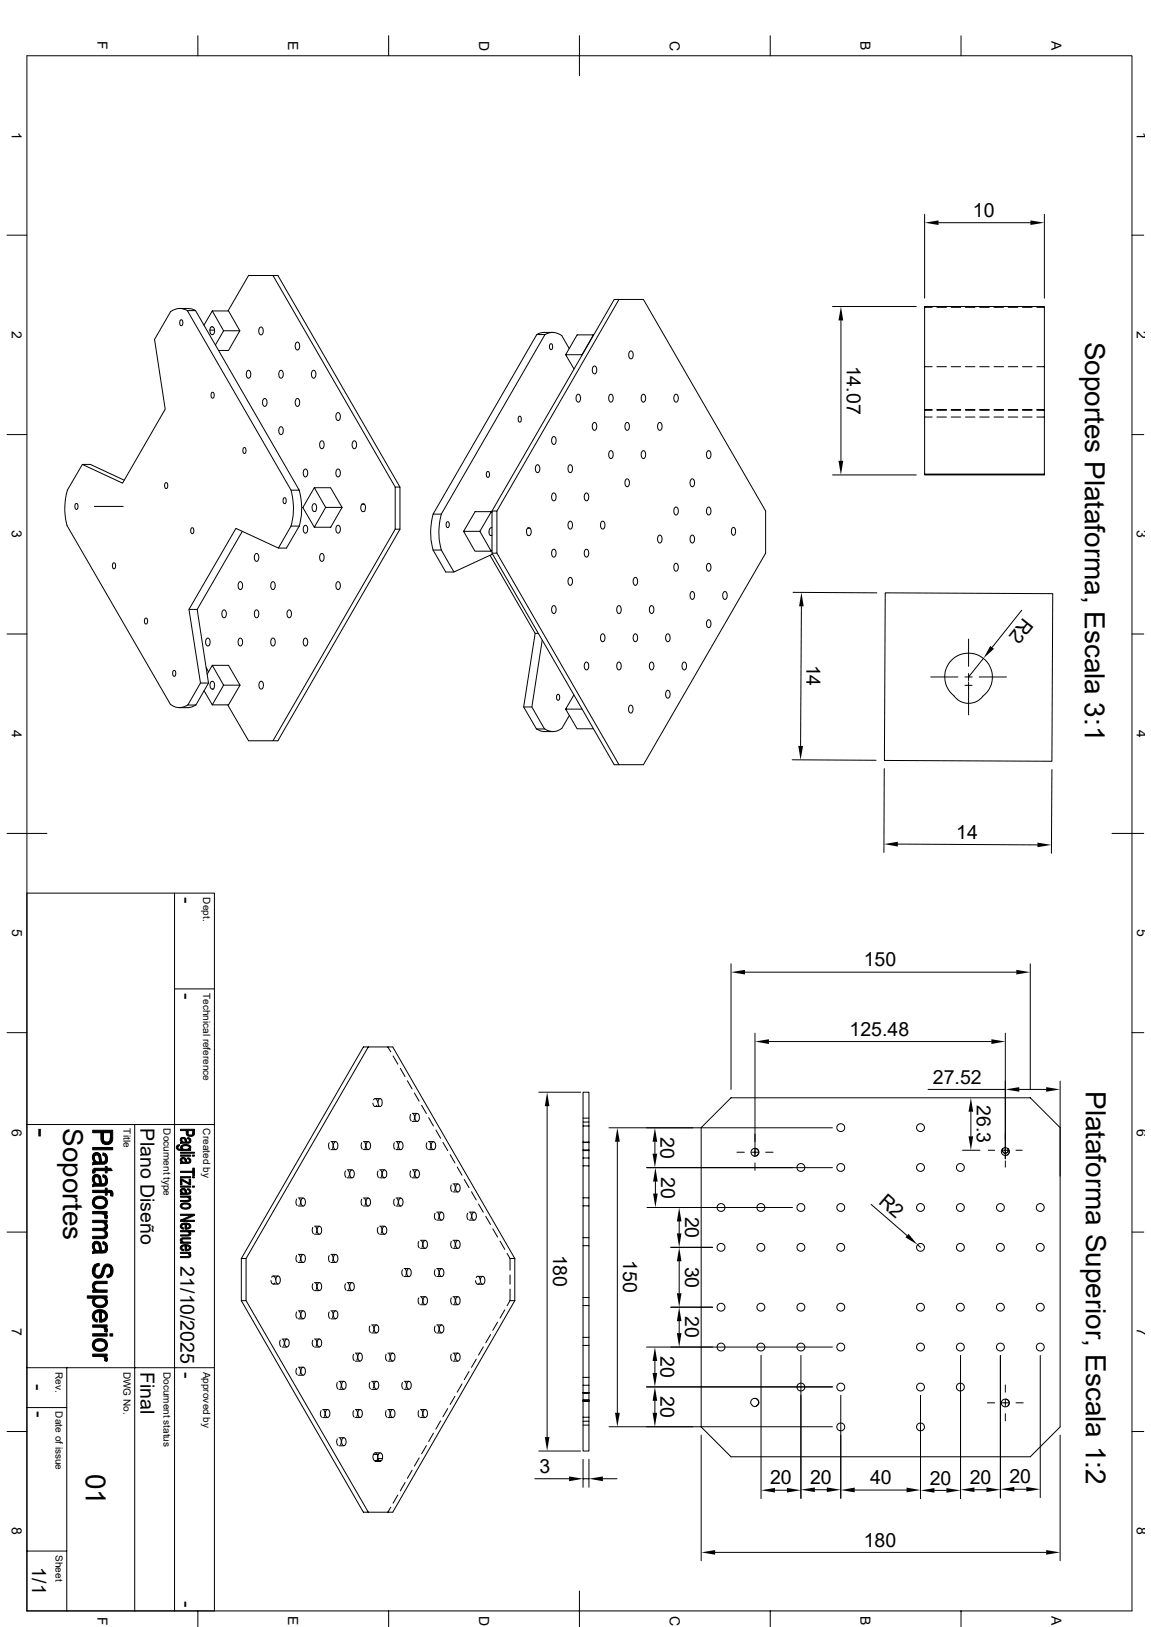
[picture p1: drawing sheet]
<svg xmlns="http://www.w3.org/2000/svg" width="297mm" height="420mm" viewBox="0 0 297 420" stroke-linecap="round" stroke-linejoin="round" font-family="sans-serif">
<defs><g id="words">
<g font-size="7.2">
<text x="279.9" y="88.2" transform="rotate(90 279.9 88.2)">Soportes Plataforma, Escala 3:1</text>
<text x="280.2" y="281.6" transform="rotate(90 280.2 281.6)">Plataforma Superior, Escala 1:2</text>
<text x="8.5" y="291.3" transform="rotate(90 8.5 291.3)">-</text>
<text x="16.2" y="291.3" transform="rotate(90 16.2 291.3)">Soportes</text>
<text x="22.1" y="380.5" transform="rotate(90 22.1 380.5)">01</text>
</g>
<g font-size="5">
<text x="251.1" y="56">10</text>
<text x="218.5" y="94.4" transform="rotate(90 218.5 94.4)">14.07</text>
<text x="264.1" y="159.2" transform="rotate(128 264.1 159.2)">R2</text>
<text x="208.2" y="171.6" transform="rotate(90 208.2 171.6)">14</text>
<text x="246.8" y="216.5">14</text>
<text x="46.6" y="231.6" transform="rotate(90 46.6 231.6)">-</text>
<text x="222.9" y="249.5">150</text>
<text x="46.6" y="256.3" transform="rotate(90 46.6 256.3)">-</text>
<text x="219.2" y="267.4">125.48</text>
<text x="240.7" y="279.7">27.52</text>
<text x="252.1" y="285.3" transform="rotate(90 252.1 285.3)">26.3</text>
<text x="36.3" y="291.3" transform="rotate(90 36.3 291.3)">Plano Diseño</text>
<text x="170.5" y="293.5" transform="rotate(90 170.5 293.5)">20</text>
<text x="170.6" y="303.8" transform="rotate(90 170.6 303.8)">20</text>
<text x="226.5" y="310.5" transform="rotate(41 226.5 310.5)">R2</text>
<text x="176.8" y="314.1" transform="rotate(90 176.8 314.1)">20</text>
<text x="142.7" y="323.9" transform="rotate(90 142.7 323.9)">180</text>
<text x="46.6" y="326.9" transform="rotate(90 46.6 326.9)">21/10/2025</text>
<text x="160.8" y="325.4" transform="rotate(90 160.8 325.4)">150</text>
<text x="176.8" y="326.9" transform="rotate(90 176.8 326.9)">30</text>
<text x="176.8" y="339.8" transform="rotate(90 176.8 339.8)">20</text>
<text x="170.5" y="350.1" transform="rotate(90 170.5 350.1)">20</text>
<text x="8.3" y="357.4" transform="rotate(90 8.3 357.4)">-</text>
<text x="36.3" y="354.1" transform="rotate(90 36.3 354.1)">Final</text>
<text x="46.6" y="354.1" transform="rotate(90 46.6 354.1)">-</text>
<text x="8.5" y="364.4" transform="rotate(90 8.5 364.4)">-</text>
<text x="170.5" y="360.4" transform="rotate(90 170.5 360.4)">20</text>
<text x="139.2" y="380.2">3</text>
<text x="198.8" y="383.2">20</text>
<text x="209" y="383">20</text>
<text x="224.5" y="383.1">40</text>
<text x="239.9" y="383.2">20</text>
<text x="250.2" y="383">20</text>
<text x="260.5" y="382.9">20</text>
<text x="222.9" y="399.2">180</text>
<text x="8.3" y="404.6" transform="rotate(90 8.3 404.6)">1/1</text>
<text x="46.6" y="413.2" transform="rotate(90 46.6 413.2)">-</text>
</g>
<g font-size="3.6">
<text x="25.1" y="10.7" transform="rotate(90 25.1 10.7)">F</text>
<text x="74.4" y="10.6" transform="rotate(90 74.4 10.6)">E</text>
<text x="123.6" y="10.5" transform="rotate(90 123.6 10.5)">D</text>
<text x="172.8" y="10.5" transform="rotate(90 172.8 10.5)">C</text>
<text x="222.1" y="10.6" transform="rotate(90 222.1 10.6)">B</text>
<text x="271.3" y="10.6" transform="rotate(90 271.3 10.6)">A</text>
<text x="3.1" y="34" transform="rotate(90 3.1 34)">1</text>
<text x="293.4" y="34" transform="rotate(90 293.4 34)">1</text>
<text x="3.1" y="85.4" transform="rotate(90 3.1 85.4)">2</text>
<text x="293.4" y="85.4" transform="rotate(90 293.4 85.4)">2</text>
<text x="3.1" y="136.9" transform="rotate(90 3.1 136.9)">3</text>
<text x="293.4" y="136.9" transform="rotate(90 293.4 136.9)">3</text>
<text x="3.1" y="188.4" transform="rotate(90 3.1 188.4)">4</text>
<text x="293.4" y="188.4" transform="rotate(90 293.4 188.4)">4</text>
<text x="3.1" y="239.9" transform="rotate(90 3.1 239.9)">5</text>
<text x="293.4" y="239.9" transform="rotate(90 293.4 239.9)">5</text>
<text x="3.1" y="291.3" transform="rotate(90 3.1 291.3)">6</text>
<text x="293.4" y="291.3" transform="rotate(90 293.4 291.3)">6</text>
<text x="3.1" y="342.8" transform="rotate(90 3.1 342.8)">7</text>
<text x="293.4" y="342.8" transform="rotate(90 293.4 342.8)">7</text>
<text x="3.1" y="394.3" transform="rotate(90 3.1 394.3)">8</text>
<text x="293.4" y="394.3" transform="rotate(90 293.4 394.3)">8</text>
<text x="25.1" y="417.3" transform="rotate(90 25.1 417.3)">F</text>
<text x="74.4" y="417.2" transform="rotate(90 74.4 417.2)">E</text>
<text x="123.6" y="417.1" transform="rotate(90 123.6 417.1)">D</text>
<text x="172.8" y="417.1" transform="rotate(90 172.8 417.1)">C</text>
<text x="222.1" y="417.2" transform="rotate(90 222.1 417.2)">B</text>
<text x="271.3" y="417.2" transform="rotate(90 271.3 417.2)">A</text>
</g>
<g font-size="2.6">
<text x="52.5" y="231.6" transform="rotate(90 52.5 231.6)">Dept.</text>
<text x="52.5" y="256.3" transform="rotate(90 52.5 256.3)">Technical reference</text>
<text x="31.9" y="291.3" transform="rotate(90 31.9 291.3)">Title</text>
<text x="42.2" y="291.3" transform="rotate(90 42.2 291.3)">Document type</text>
<text x="52.5" y="291.3" transform="rotate(90 52.5 291.3)">Created by</text>
<text x="14.4" y="354.1" transform="rotate(90 14.4 354.1)">Rev.</text>
<text x="31.9" y="354.1" transform="rotate(90 31.9 354.1)">DWG No.</text>
<text x="42.2" y="354.1" transform="rotate(90 42.2 354.1)">Document status</text>
<text x="52.5" y="354.1" transform="rotate(90 52.5 354.1)">Approved by</text>
<text x="14.4" y="364.4" transform="rotate(90 14.4 364.4)">Date of issue</text>
<text x="14.4" y="401.4" transform="rotate(90 14.4 401.4)">Sheet</text>
</g>
</g></defs>
<g fill="none" stroke="#000" stroke-width=".26">
<path d="M6.9 14.4h285.2v401.4h-285.2zM51.1 9.2v5.2M100.3 9.2v5.2M149.5 9.2v10.4M198.8 9.2v5.2M248 9.2v5.2M238.6 55.3v21.7M242.2 57.5h23.7M269.5 55.3v21.7M1.8 60.7h5.1M46.4 79.6a7.6 7.6 0 0 1 3.6 .3l.5 .3M70.4 71.1l31.6 54.6"/>
<path d="M159.7 77.3l-31.5 54.6M214.8 79.1h21.6M238.6 79.3h1.9M241.8 79.3h2.4M245.4 79.3h2.5M249.1 79.3h2.5M252.8 79.3h2.5M256.5 79.3h2.5M260.2 79.3h2.4M263.9 79.3h2.4M267.5 79.3h2M292.1 60.7h3"/>
<path d="M46.6 82.6h.1a.83 .83 0 0 1 .5 .7 .83 .83 0 0 1-.5 .8l-.3-.8zM48.3 80.2h2.2l26.7 46.3h-2.1zM48.3 80.2a3.8 3.8 0 0 0-4.3 .2l-4.1 7.2 2.7 18-11 19.1-10.3-4.8-3.9 6.7M52.6 83.9l2.2-3.6h4.2l2.9 5.1M54.2 85.2h1.1M54.7 84.4l-.4 .2-.1 .6M54.8 80.3l2.9 5.1h4.2l-2.9 5.1h-2.6M54.8 84.4h-.1a1.11 1.11 0 0 1 .7 1 1.11 1.11 0 0 1-.7 1l-.4-.4-.1-.8M57.7 85.4l-2.1 3.7M58.8 80.3l5.3-9.2h7.6l31.5 54.6M63.9 95.7a.8 .8 0 0 1 .8 .3 .8 .8 0 0 1 0 .9 .57 .57 0 0 1-.6 .7 .57 .57 0 0 1-.5-.7v-.8zM67.1 84.5a.8 .8 0 0 1 .8 .4 .8 .8 0 0 1 0 .8 .57 .57 0 0 1-.5 .8 .57 .57 0 0 1-.6-.8v-.8z"/>
<path d="M72.3 95.7a.8 .8 0 0 1 .8 .3 .8 .8 0 0 1 0 .9 .57 .57 0 0 1-.6 .7 .57 .57 0 0 1-.5-.7v-.8zM76.5 88.4a.8 .8 0 0 1 .8 .3 .8 .8 0 0 1 0 .9 .57 .57 0 0 1-.5 .7 .57 .57 0 0 1-.6-.7v-.8zM80.7 95.7a.8 .8 0 0 1 .8 .3 .8 .8 0 0 1 0 .9 .57 .57 0 0 1-.6 .7 .57 .57 0 0 1-.5-.7v-.8zM138.5 86.4h2.1l-26.7 46.3h-2.1zM140.6 86.4a3.8 3.8 0 0 1 4.3 .2l2 3.4M142 88.8l.1-.1a.83 .83 0 0 1 .5 .8 .83 .83 0 0 1-.5 .8l-.3-.8zM142.6 85.8a7.6 7.6 0 0 0-3.6 .3l-.5 .3M146 91.6l2.1 3.7M150.2 91.6l2.9-5.2h-4.2l-2.9 5.2h4.2M153.1 86.4l.1 .1M153.2 94.6a.8 .8 0 0 1 .8 .3 .8 .8 0 0 1 0 .9 .57 .57 0 0 1-.6 .7 .57 .57 0 0 1-.5-.7v-.8zM162.6 90.7a.8 .8 0 0 1 .8 .3 .8 .8 0 0 1 0 .9 .57 .57 0 0 1-.6 .7 .57 .57 0 0 1-.5-.7v-.8z"/>
<path d="M217 82.7v36.3M238.6 94.7h1.9M241.8 94.7h2.4M245.4 94.7h2.5M249.1 94.7h2.5M252.8 94.7h2.5M256.5 94.7h2.5M260.2 94.7h2.4M263.9 94.7h2.4M267.5 94.7h2M1.8 112.2h5.1M21.3 119.9h2l8.7 4.1"/>
<path d="M54.7 101.3h.1a.83 .83 0 0 1 .5 .7 .83 .83 0 0 1-.5 .8l-.4-.8zM62.9 115.6l.1-.1a.83 .83 0 0 1 .5 .8 .83 .83 0 0 1-.5 .8l-.3-.8zM68.1 103a.8 .8 0 0 1 .8 .3 .8 .8 0 0 1 0 .9 .57 .57 0 0 1-.6 .7 .57 .57 0 0 1-.5-.7v-.9zM72.3 110.2a.8 .8 0 0 1 .8 .4 .8 .8 0 0 1 0 .9 .57 .57 0 0 1-.6 .7 .57 .57 0 0 1-.5-.7v-.9zM76.5 103a.8 .8 0 0 1 .8 .3 .8 .8 0 0 1 0 .9 .57 .57 0 0 1-.5 .7 .57 .57 0 0 1-.6-.7v-.9zM82.8 113.9a.8 .8 0 0 1 .8 .3 .8 .8 0 0 1 0 .9 .57 .57 0 0 1-.5 .7 .57 .57 0 0 1-.6-.7v-.8zM87 106.6a.8 .8 0 0 1 .8 .3 .8 .8 0 0 1 0 .9 .57 .57 0 0 1-.6 .7 .57 .57 0 0 1-.5-.7v-.8zM91.2 113.9a.8 .8 0 0 1 .8 .3 .8 .8 0 0 1 0 .9 .57 .57 0 0 1-.6 .7 .57 .57 0 0 1-.5-.7v-.8zM133.9 107.5l.1-.1a.83 .83 0 0 1 .5 .8 .83 .83 0 0 1-.5 .8l-.3-.8zM142.7 112.8a.8 .8 0 0 1 .8 .3 .8 .8 0 0 1 0 .9 .57 .57 0 0 1-.6 .7 .57 .57 0 0 1-.5-.7v-.8zM149 101.9a.8 .8 0 0 1 .8 .3 .8 .8 0 0 1 0 .9 .57 .57 0 0 1-.6 .7 .57 .57 0 0 1-.5-.7v-.9zM153.2 109.1a.8 .8 0 0 1 .8 .4 .8 .8 0 0 1 0 .9 .57 .57 0 0 1-.6 .7 .57 .57 0 0 1-.5-.7v-.9z"/>
<path d="M157.4 116.4a.8 .8 0 0 1 .8 .4 .8 .8 0 0 1 0 .8 .57 .57 0 0 1-.6 .8 .57 .57 0 0 1-.5-.8v-.8zM157.4 101.9a.8 .8 0 0 1 .8 .3 .8 .8 0 0 1 0 .9 .57 .57 0 0 1-.6 .7 .57 .57 0 0 1-.5-.7v-.9zM161.6 109.1a.8 .8 0 0 1 .8 .4 .8 .8 0 0 1 0 .9 .57 .57 0 0 1-.6 .7 .57 .57 0 0 1-.5-.7v-.9zM165.8 116.4a.8 .8 0 0 1 .8 .4 .8 .8 0 0 1 0 .8 .57 .57 0 0 1-.6 .8 .57 .57 0 0 1-.5-.8v-.8zM165.8 101.9a.8 .8 0 0 1 .8 .3 .8 .8 0 0 1 0 .9 .57 .57 0 0 1-.6 .7 .57 .57 0 0 1-.5-.7v-.9zM170 109.1a.8 .8 0 0 1 .8 .4 .8 .8 0 0 1 0 .9 .57 .57 0 0 1-.5 .7 .57 .57 0 0 1-.6-.7l.1-.9zM174.2 101.9a.8 .8 0 0 1 .8 .3 .8 .8 0 0 1 0 .9 .57 .57 0 0 1-.5 .7 .57 .57 0 0 1-.6-.7v-.9zM182.6 116.4a.8 .8 0 0 1 .8 .4 .8 .8 0 0 1 0 .8 .57 .57 0 0 1-.5 .8 .57 .57 0 0 1-.6-.8l.1-.8zM238.6 105.8h1.9M238.6 107.7h1.9M241.8 105.8h2.4M241.8 107.7h2.4"/>
<path d="M245.4 105.8h2.5M245.4 107.7h2.5M249.1 105.8h2.5M249.1 107.7h2.5M252.8 105.8h2.5M252.8 107.7h2.5M256.5 105.8h2.5M256.5 107.7h2.5M260.2 105.8h2.4M260.2 107.7h2.4M263.9 105.8h2.4M263.9 107.7h2.4"/>
<path d="M267.5 105.8h2M267.5 107.7h2M292.1 112.2h3M17.2 135.6l26.8 46.3M17.4 126.6a16.7 16.7 0 0 0-.1 9M19.5 130h.1a.83 .83 0 0 1 .6 .7 .83 .83 0 0 1-.6 .8l-.3-.8zM24.3 130.7h7.5M42.7 124.7l.1-.1a.83 .83 0 0 1 .5 .7 .83 .83 0 0 1-.5 .8l-.3-.8zM49.4 136.3l.1-.1a.83 .83 0 0 1 .5 .8 .83 .83 0 0 1-.5 .8l-.3-.8zM73.2 128.6l.2-.1a.83 .83 0 0 1 .5 .7 .83 .83 0 0 1-.5 .8l-.4-.8zM75.1 135.8l-3.3 5.7-10.9-5.1-12.1 20.9 2.9 19-3.2 5.7h2l3.3-5.7-2.9-19 11.6-20.1M75.1 135.8h2.1"/>
<path d="M75.1 126.5a17.2 17.2 0 0 1 0 9.3M77.2 135.8l-3.3 5.7h-2.1M77.2 126.5a17.2 17.2 0 0 1 0 9.3M78.6 121.2a.8 .8 0 0 1 .8 .3 .8 .8 0 0 1 0 .9 .57 .57 0 0 1-.6 .7 .57 .57 0 0 1-.5-.7v-.9zM78.6 135.7a.8 .8 0 0 1 .8 .3 .8 .8 0 0 1 0 .9 .57 .57 0 0 1-.6 .7 .57 .57 0 0 1-.5-.7v-.8zM80.8 130.1a.69 .69 0 0 1 .8 .2 .69 .69 0 0 1 .1 .8 .58 .58 0 0 1-.2 .8 .58 .58 0 0 1-.8-.1l-.2-1zM81.1 125.9l2.9 5.1h4.3l-3 5.1h-4.2l-3-5.1 3-5.1h4.2l3 5.1M81.2 132h.1M84 131l-2.9 5.1M87 135.7a.8 .8 0 0 1 .8 .3 .8 .8 0 0 1 0 .9 .57 .57 0 0 1-.6 .7 .57 .57 0 0 1-.5-.7v-.8zM87 121.2a.8 .8 0 0 1 .8 .3 .8 .8 0 0 1 0 .9 .57 .57 0 0 1-.6 .7 .57 .57 0 0 1-.5-.7v-.9zM93.3 130.2h.8"/>
<path d="M94.3 131.1l-.2 .8-.2 .1M94.3 131.1a.68 .68 0 0 0-.1-.8 .68 .68 0 0 0-.9-.1 1.19 1.19 0 0 0 .5 1.9l.1-.1M102 136.6l-31.6 54.6M102 125.7h1.2v10.9h-1.2zM103.2 136.6l-31.5 54.6h-7.6l-5.3-9.3M111.8 132.7a17.2 17.2 0 0 0 0 9.3M113.9 132.7a17.2 17.2 0 0 0 0 9.3M115.3 134.7h.1a.83 .83 0 0 1 .6 .7 .83 .83 0 0 1-.6 .8l-.3-.8zM119.6 137.2l3 5.1h4.1l.3-.3M123.8 137.2l3-5.1h-4.2l-3 5.1h4.2l2.9 5.1M125.7 121.8l.1-.1a.83 .83 0 0 1 .5 .8 .83 .83 0 0 1-.5 .7l-.3-.7zM126.8 132.1l.2 .2"/>
<path d="M127 131.9l31.5-54.6h7.5l31.6 54.6v10.9l-31.6 54.6h-7.5l-31.5-54.6M127 131.9h1.2v10.9h-1.2zM127 138.2h-.4M127 136.2a1.12 1.12 0 0 0-.8 .9 1.12 1.12 0 0 0 .5 1.1M136.1 136.4h.7M136.8 136.4a.66 .66 0 0 0-.9 .1 .66 .66 0 0 0 0 .8l.1 .7 .2 .2M136.8 136.4a1.19 1.19 0 0 1-.4 1.9l-.2-.1M138.5 120.1a.8 .8 0 0 1 .8 .3 .8 .8 0 0 1 0 .9 .57 .57 0 0 1-.6 .7 .57 .57 0 0 1-.5-.7v-.9zM142.7 127.3a.8 .8 0 0 1 .8 .4 .8 .8 0 0 1 0 .9 .57 .57 0 0 1-.6 .7 .57 .57 0 0 1-.5-.7v-.9zM146.9 120.1a.8 .8 0 0 1 .8 .3 .8 .8 0 0 1 0 .9 .57 .57 0 0 1-.5 .7 .57 .57 0 0 1-.6-.7v-.9zM146.9 134.6a.8 .8 0 0 1 .8 .4 .8 .8 0 0 1 0 .8 .57 .57 0 0 1-.5 .8 .57 .57 0 0 1-.6-.8v-.8zM151.1 127.3a.8 .8 0 0 1 .8 .4 .8 .8 0 0 1 0 .9 .57 .57 0 0 1-.6 .7 .57 .57 0 0 1-.5-.7v-.9z"/>
<path d="M155.3 134.6a.8 .8 0 0 1 .8 .4 .8 .8 0 0 1 0 .8 .57 .57 0 0 1-.6 .8 .57 .57 0 0 1-.5-.8v-.8zM161.6 123.7a.8 .8 0 0 1 .8 .4 .8 .8 0 0 1 0 .8 .57 .57 0 0 1-.6 .8 .57 .57 0 0 1-.5-.8v-.8zM170 138.2a.8 .8 0 0 1 .8 .4 .8 .8 0 0 1 0 .8 .57 .57 0 0 1-.5 .8 .57 .57 0 0 1-.6-.8l.1-.8zM174.2 131a.8 .8 0 0 1 .8 .3 .8 .8 0 0 1 0 .9 .57 .57 0 0 1-.5 .7 .57 .57 0 0 1-.6-.7v-.8zM178.4 123.7a.8 .8 0 0 1 .8 .4 .8 .8 0 0 1 0 .8 .57 .57 0 0 1-.6 .8 .57 .57 0 0 1-.5-.8v-.8zM178.4 138.2a.8 .8 0 0 1 .8 .4 .8 .8 0 0 1 0 .8 .57 .57 0 0 1-.6 .8 .57 .57 0 0 1-.5-.8v-.8zM182.6 131a.8 .8 0 0 1 .8 .3 .8 .8 0 0 1 0 .9 .57 .57 0 0 1-.5 .7 .57 .57 0 0 1-.6-.7l.1-.8zM188.9 136.4l.3-.3a1.13 1.13 0 0 1 .6 1.1 1.13 1.13 0 0 1-.6 1 1.49 1.49 0 0 1-.3-1.8zM214.8 122.6h21.6M238.6 122.4v.2h30.9v-.2h-30.9v-43.3h30.9v43.3M29.2 145.4l.1-.1a.83 .83 0 0 1 .5 .8 .83 .83 0 0 1-.5 .7l-.3-.8zM37.5 159.6h.1a.83 .83 0 0 1 .5 .7 .83 .83 0 0 1-.5 .8l-.3-.8z"/>
<path d="M48.8 157.3h2.1M57.6 157.5a.8 .8 0 0 1 .8 .4 .8 .8 0 0 1 0 .9 .57 .57 0 0 1-.6 .7 .57 .57 0 0 1-.5-.7v-.9zM61.8 150.2a.8 .8 0 0 1 .8 .4 .8 .8 0 0 1 0 .9 .57 .57 0 0 1-.6 .7 .57 .57 0 0 1-.5-.7v-.9zM66 143a.8 .8 0 0 1 .8 .3 .8 .8 0 0 1 0 .9 .57 .57 0 0 1-.6 .7 .57 .57 0 0 1-.5-.7v-.9zM66 157.5a.8 .8 0 0 1 .8 .4 .8 .8 0 0 1 0 .9 .57 .57 0 0 1-.6 .7 .57 .57 0 0 1-.5-.7v-.9zM70.2 150.2a.8 .8 0 0 1 .8 .4 .8 .8 0 0 1 0 .9 .57 .57 0 0 1-.6 .7 .57 .57 0 0 1-.5-.7v-.9zM74.4 157.5a.8 .8 0 0 1 .8 .4 .8 .8 0 0 1 0 .9 .57 .57 0 0 1-.6 .7 .57 .57 0 0 1-.5-.7v-.9zM82.8 143a.8 .8 0 0 1 .8 .3 .8 .8 0 0 1 0 .9 .57 .57 0 0 1-.5 .7 .57 .57 0 0 1-.6-.7v-.9zM87 150.2a.8 .8 0 0 1 .8 .4 .8 .8 0 0 1 0 .9 .57 .57 0 0 1-.6 .7 .57 .57 0 0 1-.5-.7v-.9zM111.8 142l3.2 5.7h2.1M111.8 142h2.1M113.9 142l3.2 5.7 10-4.7"/>
<path d="M126.4 143.3l11.7 20.2-3 19 3.3 5.7h2.1l-3.3-5.7 2.7-17.2M128.2 142.8l31.5 54.6M142.7 141.9a.8 .8 0 0 1 .8 .3 .8 .8 0 0 1 0 .9 .57 .57 0 0 1-.6 .7 .57 .57 0 0 1-.5-.7v-.9zM142.7 156.4a.8 .8 0 0 1 .8 .4 .8 .8 0 0 1 0 .8 .57 .57 0 0 1-.6 .8 .57 .57 0 0 1-.5-.8v-.8zM146.9 149.1a.8 .8 0 0 1 .8 .4 .8 .8 0 0 1 0 .9 .57 .57 0 0 1-.5 .7 .57 .57 0 0 1-.6-.7v-.9zM151.1 141.9a.8 .8 0 0 1 .8 .3 .8 .8 0 0 1 0 .9 .57 .57 0 0 1-.6 .7 .57 .57 0 0 1-.5-.7v-.9zM159.5 156.4a.8 .8 0 0 1 .8 .4 .8 .8 0 0 1 0 .8 .57 .57 0 0 1-.6 .8 .57 .57 0 0 1-.5-.8v-.8zM163.7 149.1a.8 .8 0 0 1 .8 .4 .8 .8 0 0 1 0 .9 .57 .57 0 0 1-.5 .7 .57 .57 0 0 1-.6-.7v-.9zM167.9 156.4a.8 .8 0 0 1 .8 .4 .8 .8 0 0 1 0 .8 .57 .57 0 0 1-.6 .8 .57 .57 0 0 1-.5-.8v-.8zM174.2 145.5a.8 .8 0 0 1 .8 .4 .8 .8 0 0 1 0 .8 .57 .57 0 0 1-.5 .8 .57 .57 0 0 1-.6-.8v-.8zM178.4 152.8a.8 .8 0 0 1 .8 .3 .8 .8 0 0 1 0 .9 .57 .57 0 0 1-.6 .7 .57 .57 0 0 1-.5-.7v-.8zM182.6 145.5a.8 .8 0 0 1 .8 .4 .8 .8 0 0 1 0 .8 .57 .57 0 0 1-.5 .8 .57 .57 0 0 1-.6-.8l.1-.8z"/>
<path d="M186.8 152.8a.8 .8 0 0 1 .8 .3 .8 .8 0 0 1 0 .9 .57 .57 0 0 1-.5 .7 .57 .57 0 0 1-.6-.7l.1-.8zM204.6 152.9l21.7 .1M206.8 156.5l-.2 36M228.4 153l43.3 .2-.3 43.3-43.2-.2zM263.7 157.5l-7.7 9.6M1.8 163.7h5.1M44.7 173.1h.2a.83 .83 0 0 1 .5 .7 .83 .83 0 0 1-.5 .8l-.4-.8zM51.7 176.3h2.1M53.2 172.3l.6 1.1M53.4 164.8a.8 .8 0 0 1 .8 .4 .8 .8 0 0 1 0 .8 .57 .57 0 0 1-.6 .8 .57 .57 0 0 1-.5-.8v-.8zM53.5 174l1.3-2.3h4.2l2.9 5.2M54.5 176a.69 .69 0 0 1 .8 .2 .69 .69 0 0 1 0 .8 .6 .6 0 0 1-.4 .9 .6 .6 0 0 1-.7-.7v-.5z"/>
<path d="M54.8 171.7l2.9 5.2h4.2l-2.9 5h-4.2l-2.1-3.6M54.9 177.9h.1M57.7 176.9l-2.9 5M61.8 164.8a.8 .8 0 0 1 .8 .4 .8 .8 0 0 1 0 .8 .57 .57 0 0 1-.6 .8 .57 .57 0 0 1-.5-.8v-.8zM67.1 175.9a.8 .8 0 0 1 .8 .4 .8 .8 0 0 1 0 .9 .57 .57 0 0 1-.5 .7 .57 .57 0 0 1-.6-.7l.1-.9zM70.2 164.8a.8 .8 0 0 1 .8 .4 .8 .8 0 0 1 0 .8 .57 .57 0 0 1-.6 .8 .57 .57 0 0 1-.5-.8v-.8zM78.6 164.8a.8 .8 0 0 1 .8 .4 .8 .8 0 0 1 0 .8 .57 .57 0 0 1-.6 .8 .57 .57 0 0 1-.5-.8v-.8zM138.1 163.5h.8M143.8 179.3l.1-.1a.83 .83 0 0 1 .5 .8 .83 .83 0 0 1-.5 .8l-.3-.8zM148.1 179.4l-2.1 3.6M151.1 171a.8 .8 0 0 1 .8 .3 .8 .8 0 0 1 0 .9 .57 .57 0 0 1-.6 .7 .57 .57 0 0 1-.5-.7v-.8zM155.3 163.7a.8 .8 0 0 1 .8 .4 .8 .8 0 0 1 0 .8 .57 .57 0 0 1-.6 .8 .57 .57 0 0 1-.5-.8v-.8z"/>
<path d="M159.5 171a.8 .8 0 0 1 .8 .3 .8 .8 0 0 1 0 .9 .57 .57 0 0 1-.6 .7 .57 .57 0 0 1-.5-.7v-.8zM163.7 163.7a.8 .8 0 0 1 .8 .4 .8 .8 0 0 1 0 .8 .57 .57 0 0 1-.5 .8 .57 .57 0 0 1-.6-.8v-.8zM167.9 171a.8 .8 0 0 1 .8 .3 .8 .8 0 0 1 0 .9 .57 .57 0 0 1-.6 .7 .57 .57 0 0 1-.5-.7v-.8zM172.1 163.7a.8 .8 0 0 1 .8 .4 .8 .8 0 0 1 0 .8 .57 .57 0 0 1-.6 .8 .57 .57 0 0 1-.5-.8v-.8zM172.1 178.3a.8 .8 0 0 1 .8 .3 .8 .8 0 0 1 0 .9 .57 .57 0 0 1-.6 .7 .57 .57 0 0 1-.5-.7v-.9zM176.3 171a.8 .8 0 0 1 .8 .3 .8 .8 0 0 1 0 .9 .57 .57 0 0 1-.5 .7 .57 .57 0 0 1-.6-.7l.1-.8zM182.6 160.1a.8 .8 0 0 1 .8 .3 .8 .8 0 0 1 0 .9 .57 .57 0 0 1-.5 .7 .57 .57 0 0 1-.6-.7l.1-.9zM240.2 174.8h7M246.2 179.7a6.2 6.2 0 0 1-.7-9.1 6.2 6.2 0 0 1 9.1 .1 6.2 6.2 0 0 1-1 9 4.6 4.6 0 0 1-7.4 0M249 176.9h1.8M249 174.8h1.9M249.9 165v7"/>
<path d="M249.9 173.9v1.8M249.9 176v8.5M252.7 174.8h7M253.8 169.9l-3.9 4.9M292.1 163.7h3M44.1 181.9a3.6 3.6 0 0 0 4.4 0M50.5 181.9l-1.7 .8h-2.5M135.1 182.5h2.1M138.4 188.1l1.8 .7h2.5M144.9 188a3.6 3.6 0 0 1-4.4 .1M146.9 184.7l-2 3.4M150.2 183h-4.2l2.9 5.1h4.2"/>
<path d="M162.5 182.1a.8 .8 0 0 1 .8 .4 .8 .8 0 0 1 0 .8 .57 .57 0 0 1-.5 .8 .57 .57 0 0 1-.6-.8l.1-.8zM204.4 196.1l21.7 .2M228.2 198.4l-.1 21.6M271.4 198.7l-.1 21.6M1.8 215.1h10.3M231.7 217.9l36 .2M286.9 215.1h8.2M6.9 230.5h48.4v185.3M45 230.5v185.3M45 255.3h10.3M188.6 248.8v32.4M192.2 251h70.1"/>
<path d="M265.9 248.8v32.4M1.8 266.6h5.1M95 270.3l-31.5 54.6M100.1 270.3l.7 1.2M101.4 272.6l1.3 2.1M103.3 275.8l1.2 2.1M105.1 279l1.2 2.1M194.8 266.7v31.7M198.4 268.9h57.4M259.4 266.7v32.4M273.6 279.1v89.2l-7.7 7.7h-77.3l-7.7-7.7v-77.2l7.7-7.7h77.3l7.7 7.7M292.1 266.6h3"/>
<path d="M6.9 290.3h48.4M34.8 290.3v125.5M85 295l-.2 1 .3 .6M85.4 296.8h1.2M85.4 294.7h1.2M85.6 294.8l.4 .9-.2 .8M86.4 294.8a.8 .8 0 0 1 .8 .4 .8 .8 0 0 1 0 .8 .57 .57 0 0 1-.6 .8 .57 .57 0 0 1-.5-.8v-.8zM93.3 295l-.1 .8 .3 .8M93.8 296.8h1.2M93.8 294.7h1.2M94.1 294.8l.3 .7-.2 1M94.8 294.8a.8 .8 0 0 1 .8 .4 .8 .8 0 0 1 0 .8 .57 .57 0 0 1-.6 .8 .57 .57 0 0 1-.5-.8v-.8z"/>
<path d="M96.2 284.7v.1a.6 .6 0 0 0 .3 .7 .6 .6 0 0 0 .7-.1v-.1M96.4 283.9a.51 .51 0 0 1 .6-.3 .51 .51 0 0 1 .4 .6v.3M96.8 283.6h1.3M96.8 285.6h1.3M97.7 283.8l.3-.2a1.13 1.13 0 0 1 .6 1 1.13 1.13 0 0 1-.6 1 1.49 1.49 0 0 1-.3-1.8zM101.8 295l-.2 1 .3 .6M102.2 296.8h1.2M102.2 294.7h1.2M102.4 294.8l.1 .1a1.48 1.48 0 0 1 .1 1.6M103.2 294.8a.8 .8 0 0 1 .8 .4 .8 .8 0 0 1 0 .8 .57 .57 0 0 1-.6 .8 .57 .57 0 0 1-.5-.8v-.8zM106 287.7l-.1 .3a1.36 1.36 0 0 0 .2 1.3M106.4 289.5h1.3"/>
<path d="M106.4 287.4h1.3M106.7 287.5l.3 .8-.2 .9M106.9 282.2l1.3 2.1M107.4 287.5a.8 .8 0 0 1 .8 .4 .8 .8 0 0 1 0 .9 .57 .57 0 0 1-.5 .7 .57 .57 0 0 1-.6-.7v-.9zM108.8 285.3l1.2 2.1M110.2 295l-.2 .8 .3 .8M110.6 296.8h1.2M110.6 294.7h1.2M110.6 288.5l1.2 2.2M110.9 294.8l.3 .7-.2 1M111.6 294.8a.8 .8 0 0 1 .8 .4 .8 .8 0 0 1 0 .8 .57 .57 0 0 1-.6 .8 .57 .57 0 0 1-.5-.8v-.8zM112.5 291.7l1.2 2.1"/>
<path d="M114.3 294.9l1.2 2.1M116.2 298.1l1.2 2.1M139 281.9h10.8M141.2 285.5v85.5M150.5 281.9h1.5v7.7h-1.5zM150.5 289.6v77.3M150.5 298.9h1.5M150.5 290.7h1.5M150.5 288.6h1.5M150.5 294.8h1.5M150.5 296.8h1.5M150.5 294.9h1.5"/>
<path d="M150.5 297h1.5M152 289.6v77.3M157.1 291.1h57.7M159.3 294.7v70M169 294.7v3.1M190.2 297.4h1.9M193.9 297.4h1.8M195.2 296.5a1.03 1.03 0 0 1 .5 1.2 1.03 1.03 0 0 1-1.1 .7M197.6 297.4h1.9M239.5 281.2h19.9M248.4 296.9h4.5M250.5 287v6.3"/>
<path d="M255 296.9h1.7M258.5 296.9h1.8M258.8 296.5a.76 .76 0 0 0 .1 1 .76 .76 0 0 0 1 0 .76 .76 0 0 0 .1-1 .98 .98 0 0 1-.2 1.7M259.4 299.7v1.6M260 296.5h.1M262.2 296.9h1.6M263 281.2h7M1.8 318.1h5.1M76.5 309.5v.3a1.36 1.36 0 0 0 .2 1.4M77 311.3h1.2M77 309.2h1.2M77.3 309.4l.3 .7-.2 .9"/>
<path d="M78 309.4a.8 .8 0 0 1 .8 .3 .8 .8 0 0 1 0 .9 .57 .57 0 0 1-.6 .7 .57 .57 0 0 1-.5-.7v-.8zM80.7 316.8l-.1 .8 .3 .9M81.2 318.6h1.2M81.2 316.5h1.2M81.4 316.7l.3 .7-.1 .9M82.2 316.7a.8 .8 0 0 1 .8 .3 .8 .8 0 0 1 0 .9 .57 .57 0 0 1-.6 .7 .57 .57 0 0 1-.5-.7v-.9zM89.2 302.3l-.1 .2a1.36 1.36 0 0 0 .2 1.4M89.6 304h1.2M89.6 302h1.2M89.9 302.1v.1a1.48 1.48 0 0 1 .1 1.5M90.6 302.1a.8 .8 0 0 1 .8 .3 .8 .8 0 0 1 0 .9 .57 .57 0 0 1-.6 .7 .57 .57 0 0 1-.5-.7v-.8zM93.3 309.5l-.1 .8 .3 .9"/>
<path d="M93.8 311.3h1.2M93.8 309.2h1.2M94.1 309.4l.3 .7-.2 .9M94.8 309.4a.8 .8 0 0 1 .8 .3 .8 .8 0 0 1 0 .9 .57 .57 0 0 1-.6 .7 .57 .57 0 0 1-.5-.7v-.8zM97.6 316.8l-.2 .8 .3 .9M97.6 302.3l-.2 .8 .3 .8M98 304h1.2M98 302h1.2M98 318.6h1.2M98 316.5h1.2M98.3 316.7l.3 .5-.2 1.1M98.3 302.1l.3 .5-.2 1.1"/>
<path d="M99 316.7a.8 .8 0 0 1 .8 .3 .8 .8 0 0 1 0 .9 .57 .57 0 0 1-.6 .7 .57 .57 0 0 1-.5-.7v-.9zM99 302.1a.8 .8 0 0 1 .8 .3 .8 .8 0 0 1 0 .9 .57 .57 0 0 1-.6 .7 .57 .57 0 0 1-.5-.7v-.8zM101.8 309.5l-.2 1.1 .3 .6M102.2 311.3h1.2M102.2 309.2h1.2M102.4 309.4l.1 .1a1.48 1.48 0 0 1 .1 1.5M103.2 309.4a.8 .8 0 0 1 .8 .3 .8 .8 0 0 1 0 .9 .57 .57 0 0 1-.6 .7 .57 .57 0 0 1-.5-.7v-.8zM106 302.3l-.1 .2a1.36 1.36 0 0 0 .2 1.4M106.4 304h1.3M106.4 302h1.3M106.7 302.1l.3 .7-.2 .9M107.4 302.1a.8 .8 0 0 1 .8 .3 .8 .8 0 0 1 0 .9 .57 .57 0 0 1-.5 .7 .57 .57 0 0 1-.6-.7v-.8z"/>
<path d="M112.3 313.2l-.1 .2a1.36 1.36 0 0 0 .2 1.4M112.7 315h1.3M112.7 312.9h1.3M113 313l.3 .7-.2 1M113.7 313a.8 .8 0 0 1 .8 .4 .8 .8 0 0 1 0 .8 .57 .57 0 0 1-.5 .8 .57 .57 0 0 1-.6-.8l.1-.8zM116.5 305.9l-.2 .8 .3 .9M116.9 307.7h1.3M116.9 305.6h1.3M117.2 305.7l.3 .8-.2 .9M117.9 305.7a.8 .8 0 0 1 .8 .4 .8 .8 0 0 1 0 .9 .57 .57 0 0 1-.5 .7 .57 .57 0 0 1-.6-.7v-.9zM118 301.2l1.2 2.2M119.8 304.5l1.2 2.1"/>
<path d="M120.7 313.2l-.2 .8 .3 .8M121.1 315h1.2M121.1 312.9h1.2M121.4 313l.3 .9-.2 .8M121.7 307.6l1.2 2.2M122.1 313a.8 .8 0 0 1 .8 .4 .8 .8 0 0 1 0 .8 .57 .57 0 0 1-.6 .8 .57 .57 0 0 1-.5-.8v-.8zM123.5 310.8l1.2 2.1M125.3 314l1.3 2.1M127.2 317.2l1.2 2.1M150.5 319.5h1.5M150.5 311.3h1.5M150.5 309.2h1.5"/>
<path d="M150.5 300.9h1.5M166.8 301.4h48M167 311.7h37.5M169.1 305v3.1M175.3 315.3v3.1M194.8 300.2v1.9M224.8 310.9l9.3 8M292.1 318.1h3M62.3 324.9h1.2v10.8h-1.2zM63.5 335.7l31.5 54.7M69.9 330.5v.1a.59 .59 0 0 0 .3 .7 .59 .59 0 0 0 .7-.1h.1M70.1 329.7a.54 .54 0 0 1 .7-.3 .54 .54 0 0 1 .3 .8v.1"/>
<path d="M70.5 329.4h1.3M70.5 331.5h1.3M71.5 329.5a.8 .8 0 0 1 .8 .3 .8 .8 0 0 1 0 .9 .57 .57 0 0 1-.5 .7 .57 .57 0 0 1-.6-.7v-.8zM76.5 338.7v.2a1.36 1.36 0 0 0 .2 1.4M76.5 324.1v.3a1.36 1.36 0 0 0 .2 1.4M77 338.4h1.2M77 325.9h1.2M77 323.8h1.2M77.3 338.5l.3 .7-.2 .9M77.3 323.9l.3 .8-.2 .9M78 338.5a.8 .8 0 0 1 .8 .3 .8 .8 0 0 1 0 .9 .57 .57 0 0 1-.6 .7 .57 .57 0 0 1-.5-.7v-.9zM78 323.9a.8 .8 0 0 1 .8 .4 .8 .8 0 0 1 0 .9 .57 .57 0 0 1-.6 .7 .57 .57 0 0 1-.5-.7v-.9z"/>
<path d="M80.7 331.4l-.1 .8 .3 .8M81.2 333.2h1.2M81.2 331.1h1.2M81.4 331.2l.3 .7-.1 1M82.2 331.2a.8 .8 0 0 1 .8 .3 .8 .8 0 0 1 0 .9 .57 .57 0 0 1-.6 .7 .57 .57 0 0 1-.5-.7v-.8zM85 338.7l-.2 1 .3 .6M85 324.1l-.2 1 .3 .7M85.4 338.4h1.2M85.4 325.9h1.2M85.4 323.8h1.2M85.6 338.5l.4 .9-.2 .7M85.6 323.9l.4 1-.2 .7"/>
<path d="M86.4 338.5a.8 .8 0 0 1 .8 .3 .8 .8 0 0 1 0 .9 .57 .57 0 0 1-.6 .7 .57 .57 0 0 1-.5-.7v-.9zM86.4 323.9a.8 .8 0 0 1 .8 .4 .8 .8 0 0 1 0 .9 .57 .57 0 0 1-.6 .7 .57 .57 0 0 1-.5-.7v-.9zM89.2 331.4l-.1 .2a1.36 1.36 0 0 0 .2 1.4M89.6 333.2h1.2M89.6 331.1h1.2M89.9 331.2v.1a1.48 1.48 0 0 1 .1 1.6M90.6 331.2a.8 .8 0 0 1 .8 .3 .8 .8 0 0 1 0 .9 .57 .57 0 0 1-.6 .7 .57 .57 0 0 1-.5-.7v-.8zM103.8 327.7l-.1 .8 .3 .9M104.3 329.5h1.2M104.3 327.4h1.2M104.6 327.6l.3 .5-.2 1.1M105.3 327.6a.8 .8 0 0 1 .8 .3 .8 .8 0 0 1 0 .9 .57 .57 0 0 1-.6 .7 .57 .57 0 0 1-.5-.7v-.8z"/>
<path d="M108.1 320.5l-.2 1 .3 .6M108.1 335l-.2 1 .3 .7M108.5 322.2h1.2M108.5 320.2h1.2M108.5 336.8h1.2M108.5 334.7h1.2M108.8 320.3l.3 .9-.2 .7M108.8 334.9l.3 .9-.2 .7M109.5 320.3a.8 .8 0 0 1 .8 .3 .8 .8 0 0 1 0 .9 .57 .57 0 0 1-.6 .7 .57 .57 0 0 1-.5-.7v-.8zM109.5 334.8a.8 .8 0 0 1 .8 .4 .8 .8 0 0 1 0 .8 .57 .57 0 0 1-.6 .8 .57 .57 0 0 1-.5-.8v-.8zM112.3 327.7l-.1 .3a1.36 1.36 0 0 0 .2 1.4M112.7 329.5h1.3"/>
<path d="M112.7 327.4h1.3M113 327.6l.3 .7-.2 .9M113.7 327.6a.8 .8 0 0 1 .8 .3 .8 .8 0 0 1 0 .9 .57 .57 0 0 1-.5 .7 .57 .57 0 0 1-.6-.7l.1-.8zM116.5 320.5l-.2 .8 .3 .8M116.5 335l-.2 .8 .3 .9M116.9 322.2h1.3M116.9 320.2h1.3M116.9 336.8h1.3M116.9 334.7h1.3M117.2 320.3l.3 .7-.2 .9M117.2 334.9l.3 .7-.2 .9M117.9 320.3a.8 .8 0 0 1 .8 .3 .8 .8 0 0 1 0 .9 .57 .57 0 0 1-.5 .7 .57 .57 0 0 1-.6-.7v-.8z"/>
<path d="M117.9 334.8a.8 .8 0 0 1 .8 .4 .8 .8 0 0 1 0 .8 .57 .57 0 0 1-.5 .8 .57 .57 0 0 1-.6-.8v-.8zM122.7 330.6v.1a.59 .59 0 0 0 .2 .7 .59 .59 0 0 0 .8-.1v-.1M122.9 329.8a.54 .54 0 0 1 .7-.3 .54 .54 0 0 1 .3 .7v.2M123.3 329.5h1.2M123.3 331.5h1.2M124.3 329.6a.8 .8 0 0 1 .8 .3 .8 .8 0 0 1 0 .9 .57 .57 0 0 1-.6 .7 .57 .57 0 0 1-.5-.7v-.9zM129 320.4l1.3 2.1M130.3 338.1l-1.3 2.1M130.9 323.6l.7 1.3M131.6 335.7h1.2M131.6 324.9v3M131.6 329.1v2.4"/>
<path d="M131.6 332.7v3M131.6 324.9h1.2M131.6 335.7l-.7 1.4M132.8 324.9l-31.5-54.6h-7.5l-31.5 54.6M132.8 335.7l-31.5 54.7h-7.5l-31.5-54.7M132.8 324.9v10.8M150.5 337h1.5M150.5 334.9h1.5M150.5 321.6h1.5M173.1 322h10.8M173.1 337.4h10.8M175.3 325.6v8.2"/>
<path d="M236.8 321.3l.7 .7M6.9 353.1h48.4M17.2 353.1v62.7M72.3 345.9l-.1 1.1 .3 .6M72.8 347.7h1.2M72.8 345.7h1.2M73 345.8l.1 .1a1.48 1.48 0 0 1 .1 1.5M73.8 345.7a.8 .8 0 0 1 .8 .4 .8 .8 0 0 1 0 .9 .57 .57 0 0 1-.6 .7 .57 .57 0 0 1-.5-.7v-.9zM76.5 353.2v.3a1.36 1.36 0 0 0 .2 1.4M77 340.4h1.2M77 355h1.2M77 352.9h1.2"/>
<path d="M77.3 353.1l.3 .7-.2 .9M78 353a.8 .8 0 0 1 .8 .4 .8 .8 0 0 1 0 .8 .57 .57 0 0 1-.6 .8 .57 .57 0 0 1-.5-.8v-.8zM80.7 345.9l-.1 .9 .3 .8M81.2 347.7h1.2M81.2 345.7h1.2M81.4 345.8l.3 .7-.1 .9M82.2 345.7a.8 .8 0 0 1 .8 .4 .8 .8 0 0 1 0 .9 .57 .57 0 0 1-.6 .7 .57 .57 0 0 1-.5-.7v-.9zM85.4 340.4h1.2M87 356.9l-.1 .8 .3 .8M87.5 358.6h1.2M87.5 356.6h1.2M87.8 356.7l.3 .7-.2 1"/>
<path d="M88.5 356.7a.8 .8 0 0 1 .8 .3 .8 .8 0 0 1 0 .9 .57 .57 0 0 1-.6 .7 .57 .57 0 0 1-.5-.7v-.9zM91.3 349.6l-.2 1 .3 .6M91.7 351.4h1.2M91.7 349.3h1.2M91.9 349.4l.4 1-.2 .7M92.7 349.4a.8 .8 0 0 1 .8 .3 .8 .8 0 0 1 0 .9 .57 .57 0 0 1-.6 .7 .57 .57 0 0 1-.5-.7v-.8zM95.5 342.3l-.2 1 .3 .7M95.5 356.9l-.2 1 .3 .6M95.9 358.6h1.3M95.9 356.6h1.3M95.9 344.1h1.3M95.9 342h1.3"/>
<path d="M96.2 342.1v.1a1.48 1.48 0 0 1 .1 1.6M96.2 356.7v.1a1.48 1.48 0 0 1 .1 1.6M96.9 342.1a.8 .8 0 0 1 .8 .3 .8 .8 0 0 1 0 .9 .57 .57 0 0 1-.5 .7 .57 .57 0 0 1-.6-.7v-.8zM96.9 356.7a.8 .8 0 0 1 .8 .3 .8 .8 0 0 1 0 .9 .57 .57 0 0 1-.5 .7 .57 .57 0 0 1-.6-.7v-.9zM99.7 349.6l-.2 .8 .3 .8M100.1 351.4h1.2M100.1 349.3h1.2M100.4 349.4l.3 .7-.2 1M101.1 349.4a.8 .8 0 0 1 .8 .3 .8 .8 0 0 1 0 .9 .57 .57 0 0 1-.6 .7 .57 .57 0 0 1-.5-.7v-.8zM103.8 356.9l-.1 .8 .3 .8M104.3 358.6h1.2M104.3 356.6h1.2"/>
<path d="M104.6 356.7l.3 .6-.2 1.1M105.3 356.7a.8 .8 0 0 1 .8 .3 .8 .8 0 0 1 0 .9 .57 .57 0 0 1-.6 .7 .57 .57 0 0 1-.5-.7v-.9zM112.3 342.3l-.1 .3a1.36 1.36 0 0 0 .2 1.4M112.7 344.1h1.3M112.7 342h1.3M113 342.1l.3 .8-.2 .9M113.7 342.1a.8 .8 0 0 1 .8 .3 .8 .8 0 0 1 0 .9 .57 .57 0 0 1-.5 .7 .57 .57 0 0 1-.6-.7l.1-.8zM116.5 349.6l-.2 .8 .3 .8M116.9 351.4h1.3M116.9 349.3h1.3M117.2 349.4l.3 .7-.2 1M117.9 349.4a.8 .8 0 0 1 .8 .3 .8 .8 0 0 1 0 .9 .57 .57 0 0 1-.5 .7 .57 .57 0 0 1-.6-.7v-.8z"/>
<path d="M119.2 357.3l-1.2 2.1M121 354l-1.2 2.2M122.9 350.9l-1.2 2.1M124.7 347.7l-1.2 2.1M126.6 344.5l-1.3 2.1M128.4 341.3l-1.2 2.1M150.5 359.5h1.5M150.5 347.3h1.5M150.5 345.2h1.5M150.5 357.6h1.5M150.5 355.6h1.5M150.5 359.7h1.5"/>
<path d="M166.8 347.7h48M166.8 358h48M169 351.3v3.1M175.3 341v3.1M196.4 349.9v36.9M206.7 349.9v36.9M247.9 349.9v37M258.1 349.9v36.8M259.4 357.5v1.9M268.4 349.9v36.7M1.8 369.5h5.1M6.9 363.3h10.3"/>
<path d="M82.8 364.2v.2a1.36 1.36 0 0 0 .2 1.4M83.3 365.9h1.2M83.3 363.9h1.2M83.6 364l.3 .7-.2 .9M84.3 363.9a.8 .8 0 0 1 .8 .4 .8 .8 0 0 1 0 .9 .57 .57 0 0 1-.6 .7 .57 .57 0 0 1-.5-.7v-.9zM87 371.4l-.1 .8 .3 .9M87.5 373.2h1.2M87.5 371.1h1.2M87.8 371.3l.3 .7-.2 .9M88.5 371.2a.8 .8 0 0 1 .8 .4 .8 .8 0 0 1 0 .8 .57 .57 0 0 1-.6 .8 .57 .57 0 0 1-.5-.8v-.8zM91.3 364.2l-.2 1 .3 .6M91.7 365.9h1.2"/>
<path d="M91.7 363.9h1.2M91.9 364l.4 .9-.2 .7M92.7 363.9a.8 .8 0 0 1 .8 .4 .8 .8 0 0 1 0 .9 .57 .57 0 0 1-.6 .7 .57 .57 0 0 1-.5-.7v-.9zM96.4 375.5h1.2M96.4 375.5a.57 .57 0 0 1 .6-.5 .57 .57 0 0 1 .5 .8l-.1 .7M96.4 375.5l-.1 .8a.59 .59 0 0 0 .4 .8 .59 .59 0 0 0 .7-.6M96.8 377.1h1.5M96.9 375h1.2M97.4 376.5h1.3M97.6 375.5a.59 .59 0 0 1 .8-.4 .59 .59 0 0 1 .3 .8v.6M97.6 375.5a1.07 1.07 0 0 0 .7 1.6l.4-.6M99.7 364.2l-.2 .8 .3 .8"/>
<path d="M100.1 365.9h1.2M100.1 363.9h1.2M100.4 364l.3 .7-.2 .9M101.1 363.9a.8 .8 0 0 1 .8 .4 .8 .8 0 0 1 0 .9 .57 .57 0 0 1-.6 .7 .57 .57 0 0 1-.5-.7v-.9zM106.3 379.5l-1.2 2.1M108.1 364.2l-.2 1 .3 .6M108.2 376.3l-1.3 2.2M108.5 365.9h1.2M108.5 363.9h1.2M108.8 364l.3 .9-.2 .7M109.5 363.9a.8 .8 0 0 1 .8 .4 .8 .8 0 0 1 0 .9 .57 .57 0 0 1-.6 .7 .57 .57 0 0 1-.5-.7v-.9zM110 373.2l-1.2 2.1"/>
<path d="M111.8 370l-1.2 2.1M113.7 366.8l-1.2 2.1M115.5 363.6l-1.2 2.1M117.4 360.4l-1.2 2.1M139 374.6h10.8M150.5 366.9h1.5v7.7h-1.5zM150.5 361.3h1.5M150.5 361.5h1.5M150.5 367.9h1.5M150.5 365.8h1.5M150.5 361.7h1.5M150.5 376.7v7.2"/>
<path d="M152 376.7v7.2M157.1 368.3h57.7M169 361.6v3.1M180.9 370.5v32.4M194.6 361a1.05 1.05 0 0 1 1.1 .7 1.05 1.05 0 0 1-.5 1.3M194.6 361a1.04 1.04 0 0 0-.8 1.3 1.04 1.04 0 0 0 1.4 .7M194.6 361a1.03 1.03 0 0 1 1.2 .7 1.03 1.03 0 0 1-.6 1.3M217 360.2v26.6M237.5 360.2v26.7M254.8 362.1h1.9M258.5 362.1h1.8M259.4 361.2v1.9"/>
<path d="M259.4 364.9v1.9M259.6 361.2a1 1 0 0 1 .8 .8 1 1 0 0 1-.4 1M260 363h.1M262.2 362.1h1.8M273.6 370.5v32.4M292.1 369.5h3M100.8 389.1l-.7 1.3M102.7 385.9l-1.3 2.1M104.5 382.7l-1.2 2.2M138 381.7h8.9M150.5 381.7h1.5M155.6 381.7h3.6"/>
<path d="M200 384.7h3.1M210.3 384.6h3.1M220.6 384.6h13.3M241.1 384.7h3.1M251.5 384.6h3.1M261.7 384.4h3.1M6.9 400.4h10.3M51.1 415.8v4.1M100.3 415.8v4.1M149.5 410.7v9.2M184.5 400.7h85.5M198.8 415.8v4.1"/>
<path d="M248 415.8v4.1"/>
<circle cx="194.8" cy="297.4" r="1.02"/>
<circle cx="217" cy="291.1" r="1.02"/>
<circle cx="237.5" cy="291.1" r="1.02"/>
<circle cx="259.4" cy="297.3" r="1.02"/>
<circle cx="186.1" cy="311.7" r="1.02"/>
<circle cx="196.3" cy="311.7" r="1.02"/>
<circle cx="206.7" cy="301.4" r="1.02"/>
<circle cx="206.7" cy="311.7" r="1.02"/>
<circle cx="217" cy="301.4" r="1.02"/>
<circle cx="217" cy="311.7" r="1.02"/>
<circle cx="237.5" cy="311.7" r="1.02"/>
<circle cx="237.5" cy="301.4" r="1.02"/>
<circle cx="247.8" cy="311.7" r="1.02"/>
<circle cx="247.8" cy="301.4" r="1.02"/>
<circle cx="258.2" cy="311.7" r="1.02"/>
<circle cx="268.4" cy="311.7" r="1.02"/>
<circle cx="186.1" cy="337.4" r="1.02"/>
<circle cx="186.1" cy="322" r="1.02"/>
<circle cx="196.3" cy="322" r="1.02"/>
<circle cx="196.3" cy="337.4" r="1.02"/>
<circle cx="206.7" cy="322" r="1.02"/>
<circle cx="206.7" cy="337.4" r="1.02"/>
<circle cx="217" cy="322" r="1.02"/>
<circle cx="217" cy="337.4" r="1.02"/>
<circle cx="237.5" cy="322" r="1.02"/>
<circle cx="237.5" cy="337.4" r="1.02"/>
<circle cx="247.8" cy="337.4" r="1.02"/>
<circle cx="247.8" cy="322" r="1.02"/>
<circle cx="258.2" cy="337.4" r="1.02"/>
<circle cx="258.2" cy="322" r="1.02"/>
<circle cx="268.4" cy="322" r="1.02"/>
<circle cx="268.4" cy="337.4" r="1.02"/>
<circle cx="186.1" cy="347.7" r="1.02"/>
<circle cx="196.3" cy="347.7" r="1.02"/>
<circle cx="206.7" cy="358.1" r="1.02"/>
<circle cx="206.7" cy="347.7" r="1.02"/>
<circle cx="217" cy="347.7" r="1.02"/>
<circle cx="217" cy="358.1" r="1.02"/>
<circle cx="237.5" cy="347.7" r="1.02"/>
<circle cx="237.5" cy="358.1" r="1.02"/>
<circle cx="247.8" cy="347.7" r="1.02"/>
<circle cx="247.8" cy="358.1" r="1.02"/>
<circle cx="258.2" cy="347.7" r="1.02"/>
<circle cx="268.4" cy="347.7" r="1.02"/>
<circle cx="217" cy="368.3" r="1.02"/>
<circle cx="237.5" cy="368.3" r="1.02"/>
<circle cx="259.4" cy="362.2" r="1.02"/>
</g>
<g fill="#000" stroke="#000" stroke-width=".26">
<path d="M23.9 296.2h5.2v.6h-5.2z" fill-rule="evenodd"/>
<path d="M24.3 298.8l.1 1.2z" fill-rule="evenodd"/>
<path d="M24.1 297.8a1.14 1.14 0 0 1 1.8 .2l-.1 1.9-.2-.9a.64 .64 0 0 0-.5-.8 .64 .64 0 0 0-.8 .6v1.1a1.62 1.62 0 0 1-.2-2.1z" fill-rule="evenodd"/>
<path d="M26.6 297.6l.6 .3v1.2l-.1-.5-.6-.4z" fill-rule="evenodd"/>
<path d="M24.4 299.3l.5 .5 .9 .1 .1-1.9 .2 1.2a.58 .58 0 0 0 .6 .7 .58 .58 0 0 0 .5-.7v-1.3a1.79 1.79 0 0 1-.1 2.5l-3.2 .3v-.6l.5-.1z" fill-rule="evenodd"/>
<path d="M26.6 292.4v1.3a.95 .95 0 0 0 1 1.1 .95 .95 0 0 0 .9-1.1v1.5l-.9 .3-1.1-.4z" fill-rule="evenodd"/>
<path d="M23.9 291.8h5.2v2.2l-.3 .9-.3 .3v-2.8h-1.9l-.1 2.7-.4-.7-.1-2h-2.1z" fill-rule="evenodd"/>
<path d="M45.8 295.6l.6-.1-.5 .7z" fill-rule="evenodd"/>
<path d="M46.6 297.4h3.6v.3h-3.6z" fill-rule="evenodd"/>
<path d="M46.9 294.3v.6z" fill-rule="evenodd"/>
<path d="M46.9 299.5v.5z" fill-rule="evenodd"/>
<path d="M45.7 295.7l.1-.1 .1 .6a.75 .75 0 0 0 1 .5v.3a.94 .94 0 0 1-1-.2 .94 .94 0 0 1-.3-1z" fill-rule="evenodd"/>
<path d="M46.7 293.8a.93 .93 0 0 1 1.2 .1v.9a.7 .7 0 0 0-.9-.8l-.2 .8-.3-.5z" fill-rule="evenodd"/>
<path d="M46.7 299a.93 .93 0 0 1 1.2 .1v.9a.71 .71 0 0 0-.9-.8l-.2 .8a.67 .67 0 0 1-.1-1z" fill-rule="evenodd"/>
<path d="M48.4 293.7l.5 .1v.6l-.2-.4-.3-.1z" fill-rule="evenodd"/>
<path d="M48.4 298.9l.5 .1v.6l-.2-.3-.3-.2z" fill-rule="evenodd"/>
<path d="M46.8 295.7l.9-.3 .9 .1 .3 .2v.5a1.25 1.25 0 0 0-2 0v.8v-.3a.51 .51 0 0 1-.3-.5 .51 .51 0 0 1 .2-.5z" fill-rule="evenodd"/>
<path d="M46.6 298.2h2.6v.2h-2.6z" fill-rule="evenodd"/>
<path d="M46.9 296.2a1.23 1.23 0 0 0 2 .1v.4h.3v.3h-2.3z" fill-rule="evenodd"/>
<path d="M46.9 294.5l.3 .3h.7v-.9l.1 .1a.53 .53 0 0 0 .2 .6 .53 .53 0 0 0 .6 0l.1-.8a.73 .73 0 0 1 .3 .9 .73 .73 0 0 1-.9 .4l-1.7 .1v-.3h.3z" fill-rule="evenodd"/>
<path d="M48.9 295.7a.55 .55 0 0 1 .3 .5 .55 .55 0 0 1-.3 .5z" fill-rule="evenodd"/>
<path d="M46.9 299.7l.3 .2 .7 .1v-.9l.1 .1a.53 .53 0 0 0 .2 .6 .53 .53 0 0 0 .6 0l.1-.8a.73 .73 0 0 1 .3 1 .73 .73 0 0 1-.9 .3l-1.7 .1v-.3l.3-.1z" fill-rule="evenodd"/>
<path d="M48.5 291.8v.6a.64 .64 0 0 0 .6 .6 .64 .64 0 0 0 .6-.6l.1 .8-1.2 .1-.2-.1z" fill-rule="evenodd"/>
<path d="M49.7 298.2h.5v.2h-.5z" fill-rule="evenodd"/>
<path d="M46.6 291.5h3.6v1.3l-.4 .4-.1-1.4h-1.2l-.2 1.4-.3-.5v-.9h-1.4z" fill-rule="evenodd"/>
<path d="M24.3 304.5l.1 1.1z" fill-rule="evenodd"/>
<path d="M24.3 301.6h.2v1.2l-.6 .1v-.8z" fill-rule="evenodd"/>
<path d="M24.1 303.4a1.14 1.14 0 0 1 1.8 .3l-.1 1.9-.2-.9a.64 .64 0 0 0-.5-.9 .64 .64 0 0 0-.8 .7v1a1.62 1.62 0 0 1-.2-2.1z" fill-rule="evenodd"/>
<path d="M26.6 303.2l.6 .3v1.3l-.1-.6-.6-.4z" fill-rule="evenodd"/>
<path d="M24.4 309.1a2.52 2.52 0 0 1 2.8 .1v1.2a1.5 1.5 0 0 0-1.4-1 1.5 1.5 0 0 0-1.4 1z" fill-rule="evenodd"/>
<path d="M23.9 317.1h2.6l.6-.3 .1 1.7-.1-.5-.5-.3h-2.7z" fill-rule="evenodd"/>
<path d="M27.1 315.5l.1 .9z" fill-rule="evenodd"/>
<path d="M23.9 312.7h3.7v.6h-.5v.7l-.2-.4-.5-.2-2.5-.1z" fill-rule="evenodd"/>
<path d="M23.9 315h3.7v.5h-.5v.6l-.8-.5h-2.4z" fill-rule="evenodd"/>
<path d="M24.4 304.9l.5 .6 .9 .1 .1-1.9 .2 1.1a.58 .58 0 0 0 .6 .8 .58 .58 0 0 0 .5-.8v-1.3a1.73 1.73 0 0 1-.2 2.7h-2.6l-.5 .2v-.7l.5-.1z" fill-rule="evenodd"/>
<path d="M24.3 309.2l.1 1.2a1.55 1.55 0 0 0 2.6 .6l.2-.4v-1.4a1.71 1.71 0 0 1 .3 2.2 1.71 1.71 0 0 1-2.1 .6 1.62 1.62 0 0 1-1.5-1.1 1.62 1.62 0 0 1 .4-1.7z" fill-rule="evenodd"/>
<path d="M27.1 313.3l.6 .5-.1 .8-.6-.2z" fill-rule="evenodd"/>
<path d="M27.3 315.6a1.18 1.18 0 0 1-.2 2z" fill-rule="evenodd"/>
<path d="M23.9 319.2l2.7-.1a.52 .52 0 0 0 .6-.6v-.8a1.12 1.12 0 0 1 .5 1.3 1.12 1.12 0 0 1-1.2 .7h-2.6z" fill-rule="evenodd"/>
<path d="M23.9 307.3h3.3v-.6h.4v.6h1v1a.43 .43 0 0 0-.6-.5h-.4v.7h-.4v-.7h-3.3z" fill-rule="evenodd"/>
<path d="M24.5 301.6h2.7v-.5h.4v.5h1l.4 .6h-1.4v.6h-.4v-.6h-2.5l-.2 .3z" fill-rule="evenodd"/>
<path d="M28.6 307.3l.5 .5v1l-.6-.1z" fill-rule="evenodd"/>
<path d="M46.9 307.5v.5z" fill-rule="evenodd"/>
<path d="M46.6 304.3l.3 .4v1.2h-.3z" fill-rule="evenodd"/>
<path d="M46.8 316l.1 .7 .5 .3v.3a.75 .75 0 0 1-.8-.4 .75 .75 0 0 1 .2-.9z" fill-rule="evenodd"/>
<path d="M46.7 307a.98 .98 0 0 1 1.2 0l-.1 .9a.57 .57 0 0 0-.2-.7 .57 .57 0 0 0-.7 .1l-.1 .7-.3-.5z" fill-rule="evenodd"/>
<path d="M46.6 304.3h.3l2 1.1v.4z" fill-rule="evenodd"/>
<path d="M48.8 309l.1 .5z" fill-rule="evenodd"/>
<path d="M48.4 306.8l.5 .2v.6l-.2-.4-.3-.1z" fill-rule="evenodd"/>
<path d="M46.9 310.7l.5-.2 1.3 .1 .2 .1v.6a1.27 1.27 0 0 0-2 0z" fill-rule="evenodd"/>
<path d="M46.9 315.9l.6-.2 1.1 .1 .3 .1v.6l-.2-.3-.6-.2v1.3h-.3v-1.3l-.7 .1-.2 .4z" fill-rule="evenodd"/>
<path d="M46.6 303.7h2.6v.3h-2.6z" fill-rule="evenodd"/>
<path d="M46.6 306.2h2.6v.3h-2.6z" fill-rule="evenodd"/>
<path d="M48.8 304.4h.4v1.4h-.3z" fill-rule="evenodd"/>
<path d="M46.6 308.7h2.6v.3h-.4v.3l-.6-.3h-1.6z" fill-rule="evenodd"/>
<path d="M46.7 319.7l.4-.2h2.1v.3l-2.1 .1-.2 .7-.4-.3z" fill-rule="evenodd"/>
<path d="M46.9 307.6l.3 .3 .7 .1v-1l.1 .2a.57 .57 0 0 0 .2 .6 .57 .57 0 0 0 .6 .1l.1-.9a.75 .75 0 0 1 .3 .9 .75 .75 0 0 1-.9 .4l-1.7 .1v-.3l.3-.1z" fill-rule="evenodd"/>
<path d="M46.6 309.9l2-.1 .3-.2v-.6a.66 .66 0 0 1 .2 .9 .66 .66 0 0 1-.9 .3h-1.6z" fill-rule="evenodd"/>
<path d="M46.7 310.9l.2-.2v.6a1.27 1.27 0 0 0 2 0v-.6a.8 .8 0 0 1 .2 1.1 .8 .8 0 0 1-1 .3h-.6a.8 .8 0 0 1-.8-.4 .8 .8 0 0 1 0-.8z" fill-rule="evenodd"/>
<path d="M48.1 316v1h.2l.6-.3v-.8a.78 .78 0 0 1 .2 1.1 .78 .78 0 0 1-1 .3z" fill-rule="evenodd"/>
<path d="M46.6 318.8h2l.3-.3v-.5a.65 .65 0 0 1 .2 .9 .65 .65 0 0 1-.9 .2h-1.6z" fill-rule="evenodd"/>
<path d="M49.7 303.7h.5v.3h-.5z" fill-rule="evenodd"/>
<path d="M49.7 306.2h.5v.3h-.5z" fill-rule="evenodd"/>
<path d="M46.6 315h3.6v.3h-3.6z" fill-rule="evenodd"/>
<path d="M46.6 313.4h3.6v.3h-3.6z" fill-rule="evenodd"/>
<path d="M46.6 315l2.8-1.3h.8l-2.8 1.3z" fill-rule="evenodd"/>
<path d="M46.6 302.3h3.1v-.8h.5v1.9h-.5v-.8h-3.1z" fill-rule="evenodd"/>
<path d="M46.6 317.7h3.6v.3h-1.3v.4l-.3-.3-2-.1z" fill-rule="evenodd"/>
<path d="M24.3 335.1v2a1.25 1.25 0 0 1 0-2z" fill-rule="evenodd"/>
<path d="M24.3 321.7l.1 1.2z" fill-rule="evenodd"/>
<path d="M24.4 332.1l.1 .9z" fill-rule="evenodd"/>
<path d="M24.4 326.5l1.2-.4 .1 .6a1.23 1.23 0 0 0-1.2 1.4z" fill-rule="evenodd"/>
<path d="M24.1 320.7a1.14 1.14 0 0 1 1.8 .2l-.1 1.9-.2-.9a.64 .64 0 0 0-.5-.8 .64 .64 0 0 0-.8 .6v1.1a1.62 1.62 0 0 1-.2-2.1z" fill-rule="evenodd"/>
<path d="M26.6 320.5l.6 .3v1.2l-.1-.5-.6-.4z" fill-rule="evenodd"/>
<path d="M24.4 338.5a2.5 2.5 0 0 1 2.8 0v1.2l-.4-.7-.6-.3-.1 2.6h-.4v-2.6l-1 .3-.3 .8z" fill-rule="evenodd"/>
<path d="M27.2 335.1l.1 .9z" fill-rule="evenodd"/>
<path d="M24.3 331l.5-.2h2.8v.5h-2.6l-.4 .3-.3 1.4a1.26 1.26 0 0 1 0-2z" fill-rule="evenodd"/>
<path d="M23.9 333h.6l.1-.4 .7 .4h2.3v.6h-3.7z" fill-rule="evenodd"/>
<path d="M22.5 334.5h5.1v.6h-.4l-.1 .6a1.81 1.81 0 0 0-2.7 0l-.1 1.4v-2h-1.8z" fill-rule="evenodd"/>
<path d="M24.4 322.2l.5 .5 .9 .1 .1-1.9 .2 1.2a.58 .58 0 0 0 .6 .7 .58 .58 0 0 0 .5-.8v-1.2a1.73 1.73 0 0 1-.2 2.6l-2.6 .1-.5 .1v-.6l.5-.1z" fill-rule="evenodd"/>
<path d="M24.4 336a1.63 1.63 0 0 0 2.5 .7l.3-.4 .1-1.1a1.44 1.44 0 0 1 .2 1.6 1.44 1.44 0 0 1-1.5 .8l-.9-.1-.8-.4z" fill-rule="evenodd"/>
<path d="M26.2 338.7v2l.6-.2 .3-.4 .1-1.6a1.58 1.58 0 0 1 .4 1.8 1.58 1.58 0 0 1-1.5 1z" fill-rule="evenodd"/>
<path d="M28.6 328v1.5l-1 .3v-.6l.7-.3z" fill-rule="evenodd"/>
<path d="M24.4 326.5l.1 1.6a.9 .9 0 0 0 .7 1.2 .9 .9 0 0 0 1-.9 1.88 1.88 0 0 1 1.8-2.1 1.93 1.93 0 0 1 .6 3.2v-1.5a.83 .83 0 0 0-.7-1.1 .83 .83 0 0 0-.9 1l-.1 .4a1.59 1.59 0 0 1-1.8 1.6 1.59 1.59 0 0 1-1.2-2.2z" fill-rule="evenodd"/>
<path d="M46.9 320.2v.5z" fill-rule="evenodd"/>
<path d="M46.7 321.6l.2-.1v.7l.5 .4v.3a.76 .76 0 0 1-.8-.4 .76 .76 0 0 1 .1-.9z" fill-rule="evenodd"/>
<path d="M48.8 323.5l.1 .5z" fill-rule="evenodd"/>
<path d="M46.9 321.5l.9-.2 .8 .1 .3 .1v.6l-.2-.3-.6-.2v1.3h-.3v-1.3l-.7 .1-.2 .4z" fill-rule="evenodd"/>
<path d="M46.6 320.7h.3l.1-.3 .5 .2h1.7v.3h-2.6z" fill-rule="evenodd"/>
<path d="M46.6 323.3h2.6v.2h-.4v.3l-.4-.2h-1.8z" fill-rule="evenodd"/>
<path d="M48.1 321.6l.2 1 .5-.3 .1-.8a.72 .72 0 0 1 .3 .9 .72 .72 0 0 1-.9 .4l-.2 .1z" fill-rule="evenodd"/>
<path d="M46.6 324.4h1.9l.4-.3v-.5a.62 .62 0 0 1 .3 .8 .62 .62 0 0 1-.9 .3h-1.7z" fill-rule="evenodd"/>
<path d="M24.3 338.5l.1 1.5 .3 .5 .4 .2v.6a1.62 1.62 0 0 1-.8-2.8z" fill-rule="evenodd"/>
<path d="M24.4 345.9a2.63 2.63 0 0 1 2.8 .1v1.2a1.48 1.48 0 0 0-1.4-1 1.48 1.48 0 0 0-1.4 1z" fill-rule="evenodd"/>
<path d="M23.9 342h3.7v.6h-.5v.7l-.2-.4-.5-.3h-2.5z" fill-rule="evenodd"/>
<path d="M23.9 349.5h3.7v.6h-.5v.7a.98 .98 0 0 0-1.2-.7h-2z" fill-rule="evenodd"/>
<path d="M23.9 344.3h3.7v.6h-3.7z" fill-rule="evenodd"/>
<path d="M27.1 342.6l.6 .5-.1 .8-.6-.2z" fill-rule="evenodd"/>
<path d="M24.3 346l.1 1.2a1.55 1.55 0 0 0 2.6 .7l.2-.5v-1.4a1.73 1.73 0 0 1 .3 2.2 1.73 1.73 0 0 1-2.1 .6 1.63 1.63 0 0 1-1.5-1 1.63 1.63 0 0 1 .4-1.8z" fill-rule="evenodd"/>
<path d="M27.1 350.1l.6 .5-.1 .9-.6-.3z" fill-rule="evenodd"/>
<path d="M28.4 344.3h.7v.6h-.7z" fill-rule="evenodd"/>
</g>
<g fill="#000">
<path d="M238.6 57.5l3.6-.6v1.2zM265.9 56.9l3.6 .6-3.6 .6zM217 79.1l.6 3.6h-1.2zM216.4 119h1.2l-.6 3.6zM206.8 152.9l.6 3.6h-1.2zM255.5 166.8l1 .7-2.7 2.4zM206 192.5l1.2 .1-.6 3.6zM228.1 217.9l3.6-.6v1.2zM267.7 217.5l3.6 .6-3.6 .6zM188.6 251l3.6-.6v1.1zM262.3 250.4l3.6 .6-3.6 .5zM194.8 268.9l3.6-.6v1.2z"/>
<path d="M255.8 268.3l3.6 .6-3.6 .6zM141.2 281.9l.6 3.6h-1.2zM159.3 291.1l.6 3.6h-1.2zM169 291.1l.6 3.6h-1.2zM168.4 297.8h1.2l-.6 3.6zM250.5 283.4l.6 3.6h-1.2zM249.9 293.3h1.2l-.6 3.6zM259.4 281.2l3.6-.6v1.2zM270 280.6l3.6 .6-3.6 .6zM169.1 301.4l.6 3.6h-1.2zM168.5 308.1h1.2l-.6 3.6zM175.3 311.7l.6 3.6h-1.2z"/>
<path d="M174.7 318.4h1.2l-.6 3.6zM234.4 318.5l2.4 2.8-3.2-1.9zM175.3 322l.6 3.6h-1.2zM174.7 333.8h1.2l-.6 3.6zM169 347.7l.6 3.6h-1.2zM168.4 354.4h1.2l-.6 3.6zM175.3 337.4l.6 3.6h-1.2zM174.7 344.1h1.2l-.6 3.6zM140.6 371h1.2l-.6 3.6zM158.7 364.7h1.2l-.6 3.6zM169 358l.6 3.6h-1.2zM168.4 364.7h1.2l-.6 3.6z"/>
<path d="M146.9 381.1l3.6 .6-3.6 .7zM152 381.7l3.6-.6v1.3zM196.4 384.7l3.6-.6v1.2zM203.1 384.1l3.6 .6-3.6 .6zM206.7 384.6l3.6-.6v1.1zM213.4 384l3.6 .6-3.6 .5zM217 384.6l3.6-.6v1.2zM233.9 384l3.6 .6-3.6 .6zM237.5 384.7l3.6-.6v1.2zM244.2 384.1l3.7 .6-3.7 .6zM247.9 384.6l3.6-.6v1.1zM254.6 384l3.5 .6-3.5 .5z"/>
<path d="M258.1 384.4l3.6-.6v1.2zM264.8 383.8l3.6 .6-3.6 .6zM180.9 400.7l3.6-.6v1.2zM270 400.1l3.6 .6-3.6 .6z"/>
</g>
<use href="#words"/>
</svg>
